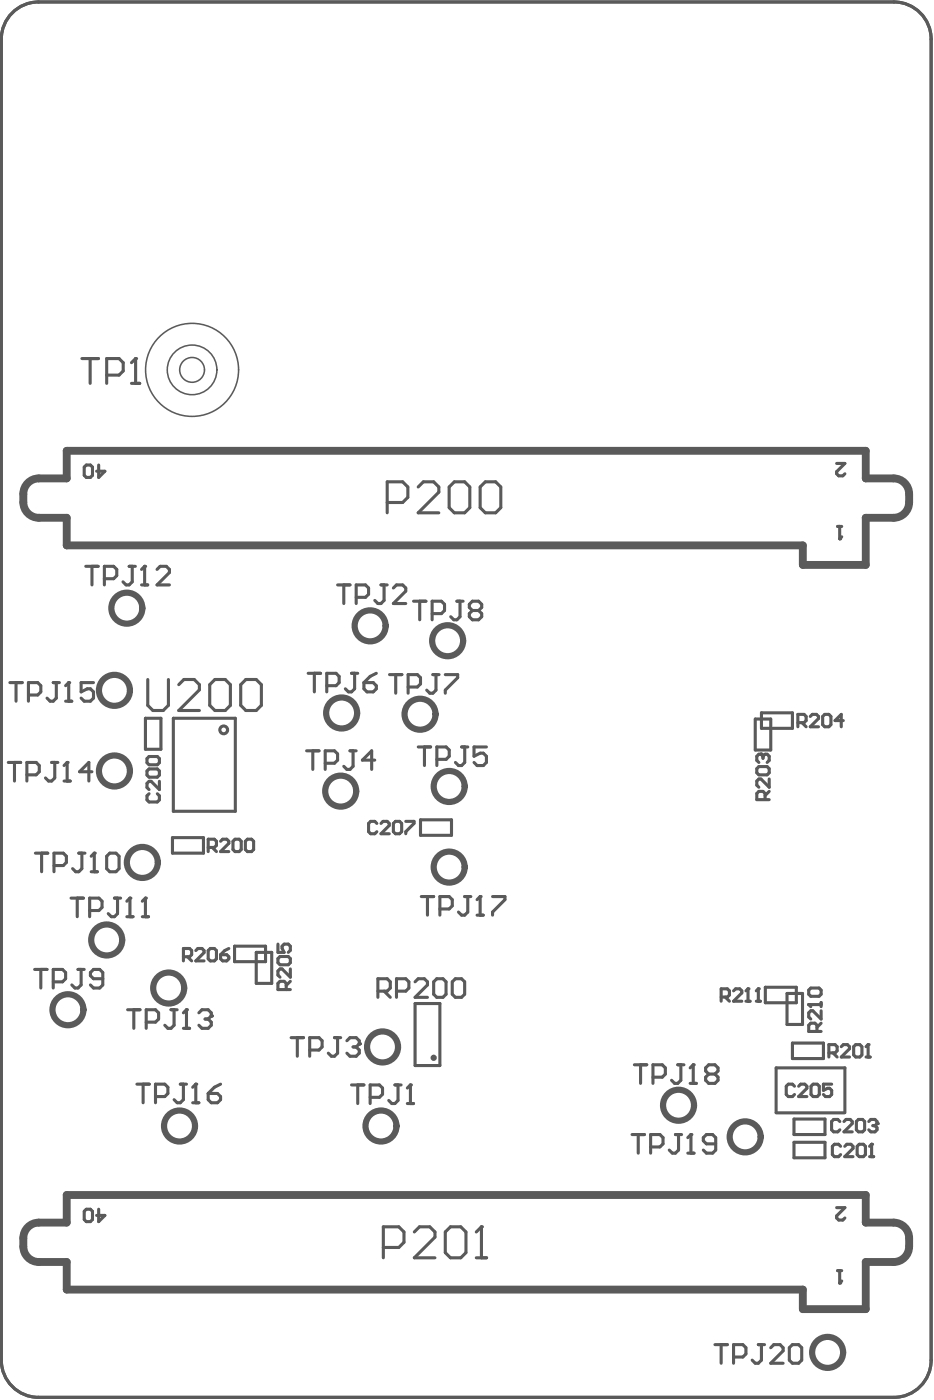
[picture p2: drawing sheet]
<svg xmlns="http://www.w3.org/2000/svg" width="100mm" height="150mm" viewBox="0 0 100 150" stroke-linecap="round" stroke-linejoin="round" font-family="sans-serif">
<path d="M2.5 53v.9M4.2 51.4h3v-3h85.7v3h3M4.2 55.6h3v2.9h78.9v2.1h6.8v-5h3M97.5 53v.9M2.5 132.9v.9M4.2 135.5h3v2.9h78.9v2.1h6.8v-5h3M4.2 131.2h3v-2.9h85.7v2.9h3M97.5 132.9v.9" fill="none" stroke="#5a5a5a" stroke-width=".84"/>
<g fill="none" stroke="#5a5a5a" stroke-width=".33">
<path d="M.1 4.2v141.8M4.1 .2h91.8M99.9 4.2v141.8M15.6 77.1h1.7v3.3h-1.7zM18.6 77.1h6.6v10h-6.6zM81 77.2h1.7v3.3h-1.7zM81.7 76.5h3.3v1.7h-3.3zM18.5 89.9h3.3v1.7h-3.3zM45.1 88h3.3v1.7h-3.3zM25.2 101.6h3.3v1.6h-3.3zM27.5 102.2h1.6v3.4h-1.6zM44.5 107.7h2.7v6.7h-2.7z"/>
<path d="M82.1 106h3.3v1.6h-3.3zM83.3 119.4v-4.8h7.3v4.8M83.3 119.5h7.3M84.4 106.6h1.7v3.4h-1.7zM85 112h3.3v1.6h-3.3zM85.2 120.1h3.3v1.7h-3.3zM85.2 122.6h3.3v1.7h-3.3zM89.8 136.4h.5M90.1 136.4v1.3M4.1 150h91.8"/>
</g>
<circle cx="90.1" cy="137.7" r=".17" fill="#5a5a5a"/>
<path d="M89.8 56.5h.5M90.1 56.5v1.3M89.7 129.6h.9l-.9 .9v.2l.3 .3h.4l.2-.3M90.3 137.5l-.2 .2" fill="none" stroke="#5a5a5a" stroke-width=".33"/>
<circle cx="90.1" cy="57.8" r=".17" fill="#5a5a5a"/>
<path d="M89.7 49.7h.9l-.9 .9v.3l.3 .2h.4l.2-.2M90.3 57.6l-.2 .2M81.4 82.3h.9l.2 .2v.5l-.2 .2h-.9l-.2-.2v-.5zM81.6 81h-.2l-.2 .2v.4l.2 .2M82.1 85.8v-.6l-.3-.2h-.4l-.2 .2v.6h1.3M82.5 83.6v.9l-.9-.9h-.2l-.2 .2v.5l.2 .2M82.5 85l-.4 .4" fill="none" stroke="#5a5a5a" stroke-width=".33"/>
<circle cx="81.6" cy="81" r=".17" fill="#5a5a5a"/>
<g fill="none" stroke="#5a5a5a" stroke-width=".33">
<path d="M15.8 82.8l.2-.3h.9l.2 .3v.4l-.2 .2h-.9l-.2-.2zM16 85.2l-.2 .2v.5l.2 .2h.9l.2-.2v-.5l-.2-.2M16 81.2h.9l.2 .2v.5l-.2 .2h-.9l-.2-.2v-.5zM17.1 83.9v.9l-.9-.9h-.2l-.2 .2v.4l.2 .3M40.4 88.4l-.2-.2h-.4l-.3 .2v.9l.3 .2h.4l.2-.2M40.9 88.4l.2-.2h.4l.3 .2v.2l-.9 .9h.9M42.4 88.2h.5l.2 .2v.9l-.2 .2h-.5l-.2-.2v-.9zM43.5 88.2h.9v.2l-.9 .9v.2M81.6 81l.2 .2M81.8 81.2v.2M81.8 81.2l.3-.2h.2l.2 .2v.4l-.2 .2M29.8 101.3v.9h.7l-.2-.4v-.2l.2-.3h.4l.2 .3v.4l-.2 .2"/>
<path d="M30 102.7h.9l.2 .2v.4l-.2 .3h-.9l-.2-.3v-.4zM30.7 106.2v-.6l-.2-.3h-.5l-.2 .3v.6h1.3M31.1 104v.9l-.8-.9h-.3l-.2 .2v.5l.2 .2M31.1 105.3l-.4 .5M86.8 107.8h1.3M87.6 110.7v-.6l-.2-.3h-.4l-.2 .3v.6h1.3M88.1 108.5v.9l-.9-.9h-.2l-.2 .2v.5l.2 .2M88.1 109.8l-.5 .5M88.1 107.6v.5"/>
</g>
<circle cx="86.8" cy="107.8" r=".17" fill="#5a5a5a"/>
<path d="M86.8 107.8l.2 .3M87 106.1h.9l.2 .2v.4l-.2 .2h-.9l-.2-.2v-.4zM90.2 123.1l-.2-.3h-.5l-.2 .3v.8l.2 .3h.5l.2-.3M90.6 123.1l.2-.3h.5l.2 .3v.2l-.9 .9h.9M92.2 122.8h.4l.2 .3v.8l-.2 .3h-.4l-.3-.3v-.8zM93.3 124.2h.4M93.5 122.8v1.4" fill="none" stroke="#5a5a5a" stroke-width=".33"/>
<circle cx="93.5" cy="122.8" r=".17" fill="#5a5a5a"/>
<g fill="none" stroke="#5a5a5a" stroke-width=".33">
<path d="M85.6 77.6h.7l.2-.2v-.5l-.2-.2h-.7v1.3M86 77.6l.5 .4M86.9 76.9l.2-.2h.5l.2 .2v.2l-.9 .9h.9M88.5 76.7h.4l.2 .2v.9l-.2 .2h-.4l-.3-.2v-.9zM90.5 77.4h-.9l.6-.7v1.3M85.2 116.6l-.2-.2h-.4l-.3 .2v.9l.3 .2h.4l.2-.2M85.7 116.6l.2-.2h.4l.3 .2v.2l-.9 .9h.9M87 116.6l.2-.2h.5l.2 .2v.9l-.2 .2h-.5l-.2-.2zM89.2 116.4h-.9v.6l.5-.2h.2l.2 .2v.5l-.2 .2h-.5l-.2-.2M67.8 121.8h1.3M68.5 121.8v2M69.8 123.1h1l.3-.3v-.7l-.3-.3h-1v2"/>
<path d="M72.5 121.8h.6M72.8 121.8v1.7l-.3 .3h-.4l-.3-.3M73.8 123.8h.6M74.1 121.8v2M93.5 122.8l-.2 .3"/>
</g>
<circle cx="74.1" cy="121.8" r=".17" fill="#5a5a5a"/>
<path d="M68 114.3h1.4M68.7 114.3v2M70 115.6h1l.4-.3v-.7l-.4-.3h-1v2M72.7 114.3h.7M73 114.3v1.7l-.3 .3h-.3l-.4-.3M74 116.3h.7M74.4 114.3v2M74.1 121.8l-.3 .3M76.8 122.8h-1l-.4-.3v-.4l.4-.3h.6l.4 .3v1.4l-.4 .3h-.6l-.4-.3" fill="none" stroke="#5a5a5a" stroke-width=".33"/>
<circle cx="74.4" cy="114.3" r=".17" fill="#5a5a5a"/>
<path d="M37.7 116.5h1.3M38.4 116.5v2M39.7 117.8h1l.3-.3v-.7l-.3-.3h-1v2M42.4 116.5h.6M42.7 116.5v1.6l-.3 .4h-.4l-.3-.4M43.7 118.5h.7M44 116.5v2M74.4 114.3l-.4 .3M76 115.3l-.3-.3v-.4l.3-.3h.7l.3 .3v.4l-.3 .3M76 115.3l-.3 .3v.4l.3 .3h.7l.3-.3v-.4l-.3-.3M76 115.3h.7" fill="none" stroke="#5a5a5a" stroke-width=".33"/>
<circle cx="44" cy="116.5" r=".17" fill="#5a5a5a"/>
<path d="M45.2 96.2h1.3M45.9 96.2v2M47.2 97.6h1l.3-.4v-.6l-.3-.4h-1v2M49.8 96.2h.7M50.2 96.2v1.7l-.4 .3h-.3l-.3-.3M51.2 98.2h.6M51.5 96.2v2M44 116.5l-.3 .3" fill="none" stroke="#5a5a5a" stroke-width=".33"/>
<circle cx="51.5" cy="96.2" r=".17" fill="#5a5a5a"/>
<g fill="none" stroke="#5a5a5a" stroke-width=".33">
<path d="M36.2 62.8h1.3M36.9 62.8v2M38.2 64.1h1l.3-.3v-.7l-.3-.3h-1v2M40.9 62.8h.6M41.2 62.8v1.7l-.3 .3h-.4l-.3-.3M42.2 63.1l.3-.3h.7l.3 .3v.4l-1.3 1.3h1.3M32.9 80.6h1.3M33.6 80.6v2M34.9 81.9h1l.3-.3v-.7l-.3-.3h-1v2M37.5 80.6h.7M37.9 80.6v1.7l-.4 .3h-.3l-.3-.3M40.2 81.6h-1.3l1-1v2"/>
<path d="M44.9 80.2h1.3M45.5 80.2v2M46.9 81.5h1l.3-.3v-.7l-.3-.3h-1v2M49.5 80.2h.7M49.9 80.2v1.6l-.4 .4h-.3l-.3-.4M51.5 96.2l-.3 .4M52.2 80.2h-1.4v1l.7-.4h.3l.4 .4v.6l-.4 .4h-.6l-.4-.4M52.8 96.2h1.4v.4l-1.4 1.3v.3M14.7 116.4h1.3M15.4 116.4v2M16.7 117.7h1l.3-.3v-.7l-.3-.3h-1v2M19.3 116.4h.7"/>
<path d="M19.7 116.4v1.6l-.4 .4h-.3l-.3-.4M20.7 118.4h.6M21 116.4v2M9.3 129.8h.4l.2 .2v.9l-.2 .2h-.4l-.3-.2v-.9zM10.6 129.8v1.3l.7-.6h-.9"/>
</g>
<circle cx="21" cy="116.4" r=".17" fill="#5a5a5a"/>
<path d="M13.7 108.4h1.3M14.4 108.4v2M15.7 109.7h1l.3-.3v-.7l-.3-.3h-1v2M18.3 108.4h.7M18.7 108.4v1.7l-.4 .3h-.3l-.3-.3M19.7 110.4h.6M20 108.4v2M21 116.4l-.3 .3M22.3 117.4h1l.4 .3v.3l-.4 .4h-.6l-.4-.4zM23.7 116.4l-.7 .3-.7 .7" fill="none" stroke="#5a5a5a" stroke-width=".33"/>
<circle cx="20" cy="108.4" r=".17" fill="#5a5a5a"/>
<path d="M20 108.4l-.3 .3M21.3 108.7l.4-.3h.6l.4 .3v.4" fill="none" stroke="#5a5a5a" stroke-width=".33"/>
<circle cx="22.7" cy="109.1" r=".17" fill="#5a5a5a"/>
<g fill="none" stroke="#5a5a5a" stroke-width=".33">
<path d="M7.6 96.4h1.4M8.3 96.4v2M9.6 97.7h1l.3-.3v-.7l-.3-.3h-1v2M12.3 96.4h.6M12.6 96.4v1.7l-.3 .3h-.4l-.3-.3M13.6 98.4h.7M13.9 96.4v2M3.7 104.1h1.3M4.4 104.1v2M5.7 105.4h1l.3-.3v-.7l-.3-.3h-1v2M8.4 104.1h.6M8.7 104.1v1.6l-.3 .4h-.4l-.3-.4"/>
<path d="M11 105.1h-1l-.3-.4v-.3l.3-.3h.7l.3 .3v1.3l-.3 .4h-.7l-.3-.4M19.7 102.7h.6l.3-.2v-.5l-.3-.2h-.6v1.3M20.1 102.7l.5 .4M21 102l.2-.2h.5l.2 .2v.3l-.9 .8h.9M22 109.4h.3M22.3 109.4l.4 .3v.4l-.4 .3h-.6l-.4-.3M22.3 102l.3-.2h.4l.2 .2v.9l-.2 .2h-.4l-.3-.2zM22.7 109.1l-.4 .3M23.7 102.5h.6l.2 .2v.2l-.2 .2h-.4l-.2-.2zM24.5 101.8l-.4 .2-.4 .5"/>
</g>
<circle cx="13.9" cy="96.4" r=".17" fill="#5a5a5a"/>
<path d="M13.9 96.4l-.3 .3M15.3 98.4h.6M15.6 96.4v2" fill="none" stroke="#5a5a5a" stroke-width=".33"/>
<circle cx="15.6" cy="96.4" r=".17" fill="#5a5a5a"/>
<g fill="none" stroke="#5a5a5a" stroke-width=".33">
<path d="M9.2 60.8h1.3M9.9 60.8v2M11.2 62.1h1l.3-.3v-.7l-.3-.3h-1v2M13.9 60.8h.6M14.2 60.8v1.7l-.3 .3h-.4l-.3-.3M15.2 62.8h.6M15.5 60.8v2M15.6 96.4l-.3 .3M22.3 91h.7l.2-.3v-.4l-.2-.2h-.7v1.3M22.8 91l.4 .4M23.7 90.3l.2-.2h.4l.2 .2v.2l-.8 .9h.8M25.2 90.1h.5l.2 .2v.9l-.2 .2h-.5l-.2-.2v-.9z"/>
<path d="M26.5 90.1h.5l.2 .2v.9l-.2 .2h-.5l-.2-.2v-.9z"/>
</g>
<circle cx="15.5" cy="60.8" r=".17" fill="#5a5a5a"/>
<path d="M9 50.1l.3-.2h.4l.2 .2v.9l-.2 .2h-.4l-.3-.2zM10.6 49.9v1.3l.7-.6h-.9M15.5 60.8l-.3 .3M16.8 61.1l.4-.3h.6l.4 .3v.4l-1.4 1.3h1.4M90.1 120.4l-.2-.2h-.5l-.2 .2v.9l.2 .2h.5l.2-.2M90.5 120.4l.3-.2h.4l.2 .2v.2l-.9 .9h.9M92.1 120.2h.4l.2 .2v.9l-.2 .2h-.4l-.2-.2v-.9zM93.2 120.4l.2-.2h.5l.2 .2v.2" fill="none" stroke="#5a5a5a" stroke-width=".33"/>
<circle cx="94.1" cy="120.6" r=".17" fill="#5a5a5a"/>
<path d="M88.9 113h.7l.2-.2v-.4l-.2-.3h-.7v1.4M89.4 113l.4 .5M90.2 112.4l.3-.3h.4l.2 .3v.2l-.9 .9h.9M91.8 112.1h.4l.3 .3v.8l-.3 .3h-.4l-.2-.3v-.8zM92.9 113.5h.4M93.1 112.1v1.4M93.6 120.8h.3M93.9 120.8l.2 .3v.2l-.2 .2h-.5l-.2-.2M94.1 120.6l-.2 .2" fill="none" stroke="#5a5a5a" stroke-width=".33"/>
<circle cx="93.1" cy="112.1" r=".17" fill="#5a5a5a"/>
<path d="M77.4 107h.6l.2-.2v-.4l-.2-.3h-.6v1.4M77.8 107l.4 .5M78.7 106.4l.2-.3h.5l.2 .3v.2l-.9 .9h.9M80 107.5h.5M80.2 106.1v1.4M93.1 112.1l-.2 .3" fill="none" stroke="#5a5a5a" stroke-width=".33"/>
<circle cx="80.2" cy="106.1" r=".17" fill="#5a5a5a"/>
<path d="M80.2 106.1l-.2 .3M81.1 107.5h.5M81.3 106.1v1.4" fill="none" stroke="#5a5a5a" stroke-width=".33"/>
<circle cx="81.3" cy="106.1" r=".17" fill="#5a5a5a"/>
<path d="M81.3 106.1l-.2 .3M41.1 133.9h1.7l.5-.5v-1.2l-.5-.5h-1.7v3.3M44.4 132.2l.6-.5h1.1l.6 .5v.6l-2.3 2.2h2.3M48.3 131.7h1.1l.6 .5v2.3l-.6 .5h-1.1l-.5-.5v-2.3zM51.1 135h1.1M51.6 131.7v3.3" fill="none" stroke="#5a5a5a" stroke-width=".33"/>
<circle cx="51.6" cy="131.7" r=".17" fill="#5a5a5a"/>
<g fill="none" stroke="#5a5a5a" stroke-width=".33">
<path d="M31.2 111.4h1.4M31.9 111.4v2M33.2 112.7h1l.4-.3v-.7l-.4-.3h-1v2M35.9 111.4h.6M36.2 111.4v1.7l-.3 .3h-.4l-.3-.3M37.2 111.7l.3-.3h.7l.3 .3v.4M40.5 106.4h1l.4-.3v-.7l-.4-.3h-1v2M41.2 106.4l.7 .7M42.5 106.4h1l.4-.3v-.7l-.4-.3h-1v2M44.5 105.4l.4-.3h.6l.4 .3v.3l-1.4 1.4h1.4M46.9 105.1h.6l.3 .3v1.3l-.3 .4h-.6l-.4-.4v-1.3zM48.5 105.4l.3-.3h.7l.3 .3v1.3l-.3 .4h-.7l-.3-.4z"/>
<path d="M51.6 131.7l-.5 .5"/>
</g>
<circle cx="38.5" cy="112.1" r=".17" fill="#5a5a5a"/>
<g fill="none" stroke="#5a5a5a" stroke-width=".33">
<path d="M41.5 53.9h1.7l.5-.5v-1.1l-.5-.6h-1.7v3.3M44.9 52.3l.5-.6h1.1l.6 .6v.5l-2.2 2.2h2.2M48.7 51.7h1.1l.6 .6v2.2l-.6 .5h-1.1l-.5-.5v-2.2zM52.1 51.7h1.1l.5 .6v2.2l-.5 .5h-1.1l-.6-.5v-2.2zM33.1 72.3h1.3M33.7 72.3v2M35.1 73.6h.9l.4-.3v-.7l-.4-.3h-.9v2M37.7 72.3h.7M38 72.3v1.6l-.3 .4h-.3l-.4-.4M39 73.3h1l.4 .3v.3l-.4 .4h-.6l-.4-.4zM40.4 72.3l-.7 .3-.7 .7M41.8 72.4h1.3"/>
<path d="M42.4 72.4v2M43.8 73.7h1l.3-.3v-.7l-.3-.3h-1v2M44.4 64.5h1.3M45 64.5v2M46.4 65.9h1l.3-.4v-.6l-.3-.4h-1v2M46.4 72.4h.7M46.8 72.4v1.7l-.4 .3h-.3l-.3-.3M47.8 72.4h1.3v.3l-1.3 1.4v.3M49 64.5h.7M49.3 64.5v1.7l-.3 .3h-.3l-.4-.3M50.7 65.5l-.4-.3v-.3l.4-.4h.6l.4 .4v.3l-.4 .3M50.7 65.5l-.4 .4v.3l.4 .3h.6l.4-.3v-.3l-.4-.4"/>
<path d="M50.7 65.5h.6M3.8 91.6h1.3M4.5 91.6v2M5.8 92.9h1l.3-.3v-.7l-.3-.3h-1v2M8.5 91.6h.6M8.8 91.6v1.6l-.3 .4h-.4l-.3-.4M9.8 93.6h.6M10.1 91.6v2M37.9 112.4h.3M38.2 112.4l.3 .3v.4l-.3 .3h-.7l-.3-.3M38.5 112.1l-.3 .3"/>
</g>
<circle cx="10.1" cy="91.6" r=".17" fill="#5a5a5a"/>
<path d="M8.8 38.5h1.8M9.7 38.5v2.7M14.5 38.5v2.7M11.4 40.3h1.4l.4-.5v-.9l-.4-.4h-1.4v2.7M14.1 41.2h.9M10.1 91.6l-.3 .3M11.8 91.6h.6l.4 .3v1.3l-.4 .4h-.6l-.4-.4v-1.3z" fill="none" stroke="#5a5a5a" stroke-width=".33"/>
<circle cx="14.5" cy="38.5" r=".17" fill="#5a5a5a"/>
<g fill="none" stroke="#5a5a5a" stroke-width=".33">
<path d="M14.5 38.5l-.4 .4M.9 81.8h1.3M1.6 81.8v2M2.9 83.2h1l.3-.4v-.6l-.3-.4h-1v2M5.5 81.8h.7M5.9 81.8v1.7l-.4 .3h-.3l-.3-.3M6.9 83.8h.6M7.2 81.8v2M76.7 144.3h1.3M77.4 144.3v2M78.7 145.7h1l.3-.4v-.6l-.3-.4h-1v2M81.3 144.3h.7"/>
<path d="M81.7 144.3v1.7l-.4 .3h-.3l-.3-.3M82.7 144.7l.3-.4h.7l.3 .4v.3l-1.3 1.3h1.3M85 144.3h.7l.3 .4v1.3l-.3 .3h-.7l-.3-.3v-1.3z"/>
</g>
<circle cx="7.2" cy="81.8" r=".17" fill="#5a5a5a"/>
<g fill="none" stroke="#5a5a5a" stroke-width=".33">
<path d="M1.1 73.3h1.3M1.7 73.3v2M3 74.6h1l.4-.3v-.7l-.4-.3h-1v2M5.7 73.3h.7M6 73.3v1.6l-.3 .4h-.3l-.4-.4M7 75.3h.7M7.4 73.3v2M15.9 72.9v2.8l.5 .6h1.1l.6-.6v-2.8M19.2 73.5l.5-.6h1.1l.6 .6v.6l-2.2 2.2h2.2M23.1 72.9h1.1l.5 .6v2.2l-.5 .6h-1.1l-.6-.6v-2.2zM26.4 72.9h1.1l.5 .6v2.2l-.5 .6h-1.1l-.6-.6v-2.2zM7.2 81.8l-.3 .4"/>
<path d="M9.9 82.8h-1.4l1-1v2"/>
</g>
<circle cx="7.4" cy="73.3" r=".17" fill="#5a5a5a"/>
<g fill="none" stroke="#5a5a5a" stroke-width=".33">
<path d="M1.3 1.4a4 4 0 0 1 2.8-1.2h91.8a4 4 0 0 1 4 4v141.8a4 4 0 0 1-4 4h-91.8a4 4 0 0 1-4-4v-141.8a4 4 0 0 1 1.2-2.8zM7.4 73.3l-.4 .3M10 73.3h-1.3v1l.7-.4h.3l.3 .4v.6l-.3 .4h-.7l-.3-.4M46.5 113.4l.2 .2-.2 .1-.1-.1 .1-.2"/>
<circle cx="24" cy="78.3" r=".42"/>
</g>
<path d="M2.5 53.9a1.66 1.66 0 0 0 1.7 1.7M4.2 51.4a1.66 1.66 0 0 0-1.7 1.6M95.9 51.4a1.66 1.66 0 0 1 1.6 1.6M97.5 53.9a1.66 1.66 0 0 1-1.6 1.7M2.5 133.8a1.66 1.66 0 0 0 1.7 1.7M4.2 131.2a1.66 1.66 0 0 0-1.7 1.7M95.9 131.2a1.66 1.66 0 0 1 1.6 1.7M97.5 133.8a1.66 1.66 0 0 1-1.6 1.7" fill="none" stroke="#5a5a5a" stroke-width=".84"/>
<g fill="none" stroke="#5a5a5a" stroke-width=".66">
<circle cx="12.3" cy="74.1" r="1.66"/>
<circle cx="13.6" cy="65.3" r="1.66"/>
<circle cx="36.6" cy="76.5" r="1.66"/>
<circle cx="39.7" cy="67.2" r="1.66"/>
<circle cx="45.1" cy="76.7" r="1.66"/>
<circle cx="48" cy="68.8" r="1.66"/>
<circle cx="12.3" cy="82.8" r="1.66"/>
<circle cx="15.3" cy="92.6" r="1.66"/>
<circle cx="36.5" cy="84.9" r="1.66"/>
<circle cx="48.2" cy="84.4" r="1.66"/>
<circle cx="48.2" cy="93.1" r="1.66"/>
<circle cx="7.3" cy="108.4" r="1.66"/>
<circle cx="11.4" cy="100.9" r="1.66"/>
<circle cx="18.1" cy="106.1" r="1.66"/>
<circle cx="41" cy="112.4" r="1.66"/>
<circle cx="72.8" cy="118.6" r="1.66"/>
<circle cx="19.3" cy="120.9" r="1.66"/>
<circle cx="40.9" cy="120.9" r="1.66"/>
<circle cx="79.9" cy="122" r="1.66"/>
<circle cx="88.8" cy="145.2" r="1.66"/>
</g>
<g fill="none" stroke="#5a5a5a" stroke-width=".17">
<circle cx="20.6" cy="39.7" r="5"/>
<circle cx="20.6" cy="39.7" r="2.66"/>
<circle cx="20.6" cy="39.7" r="1.33"/>
</g>
</svg>
